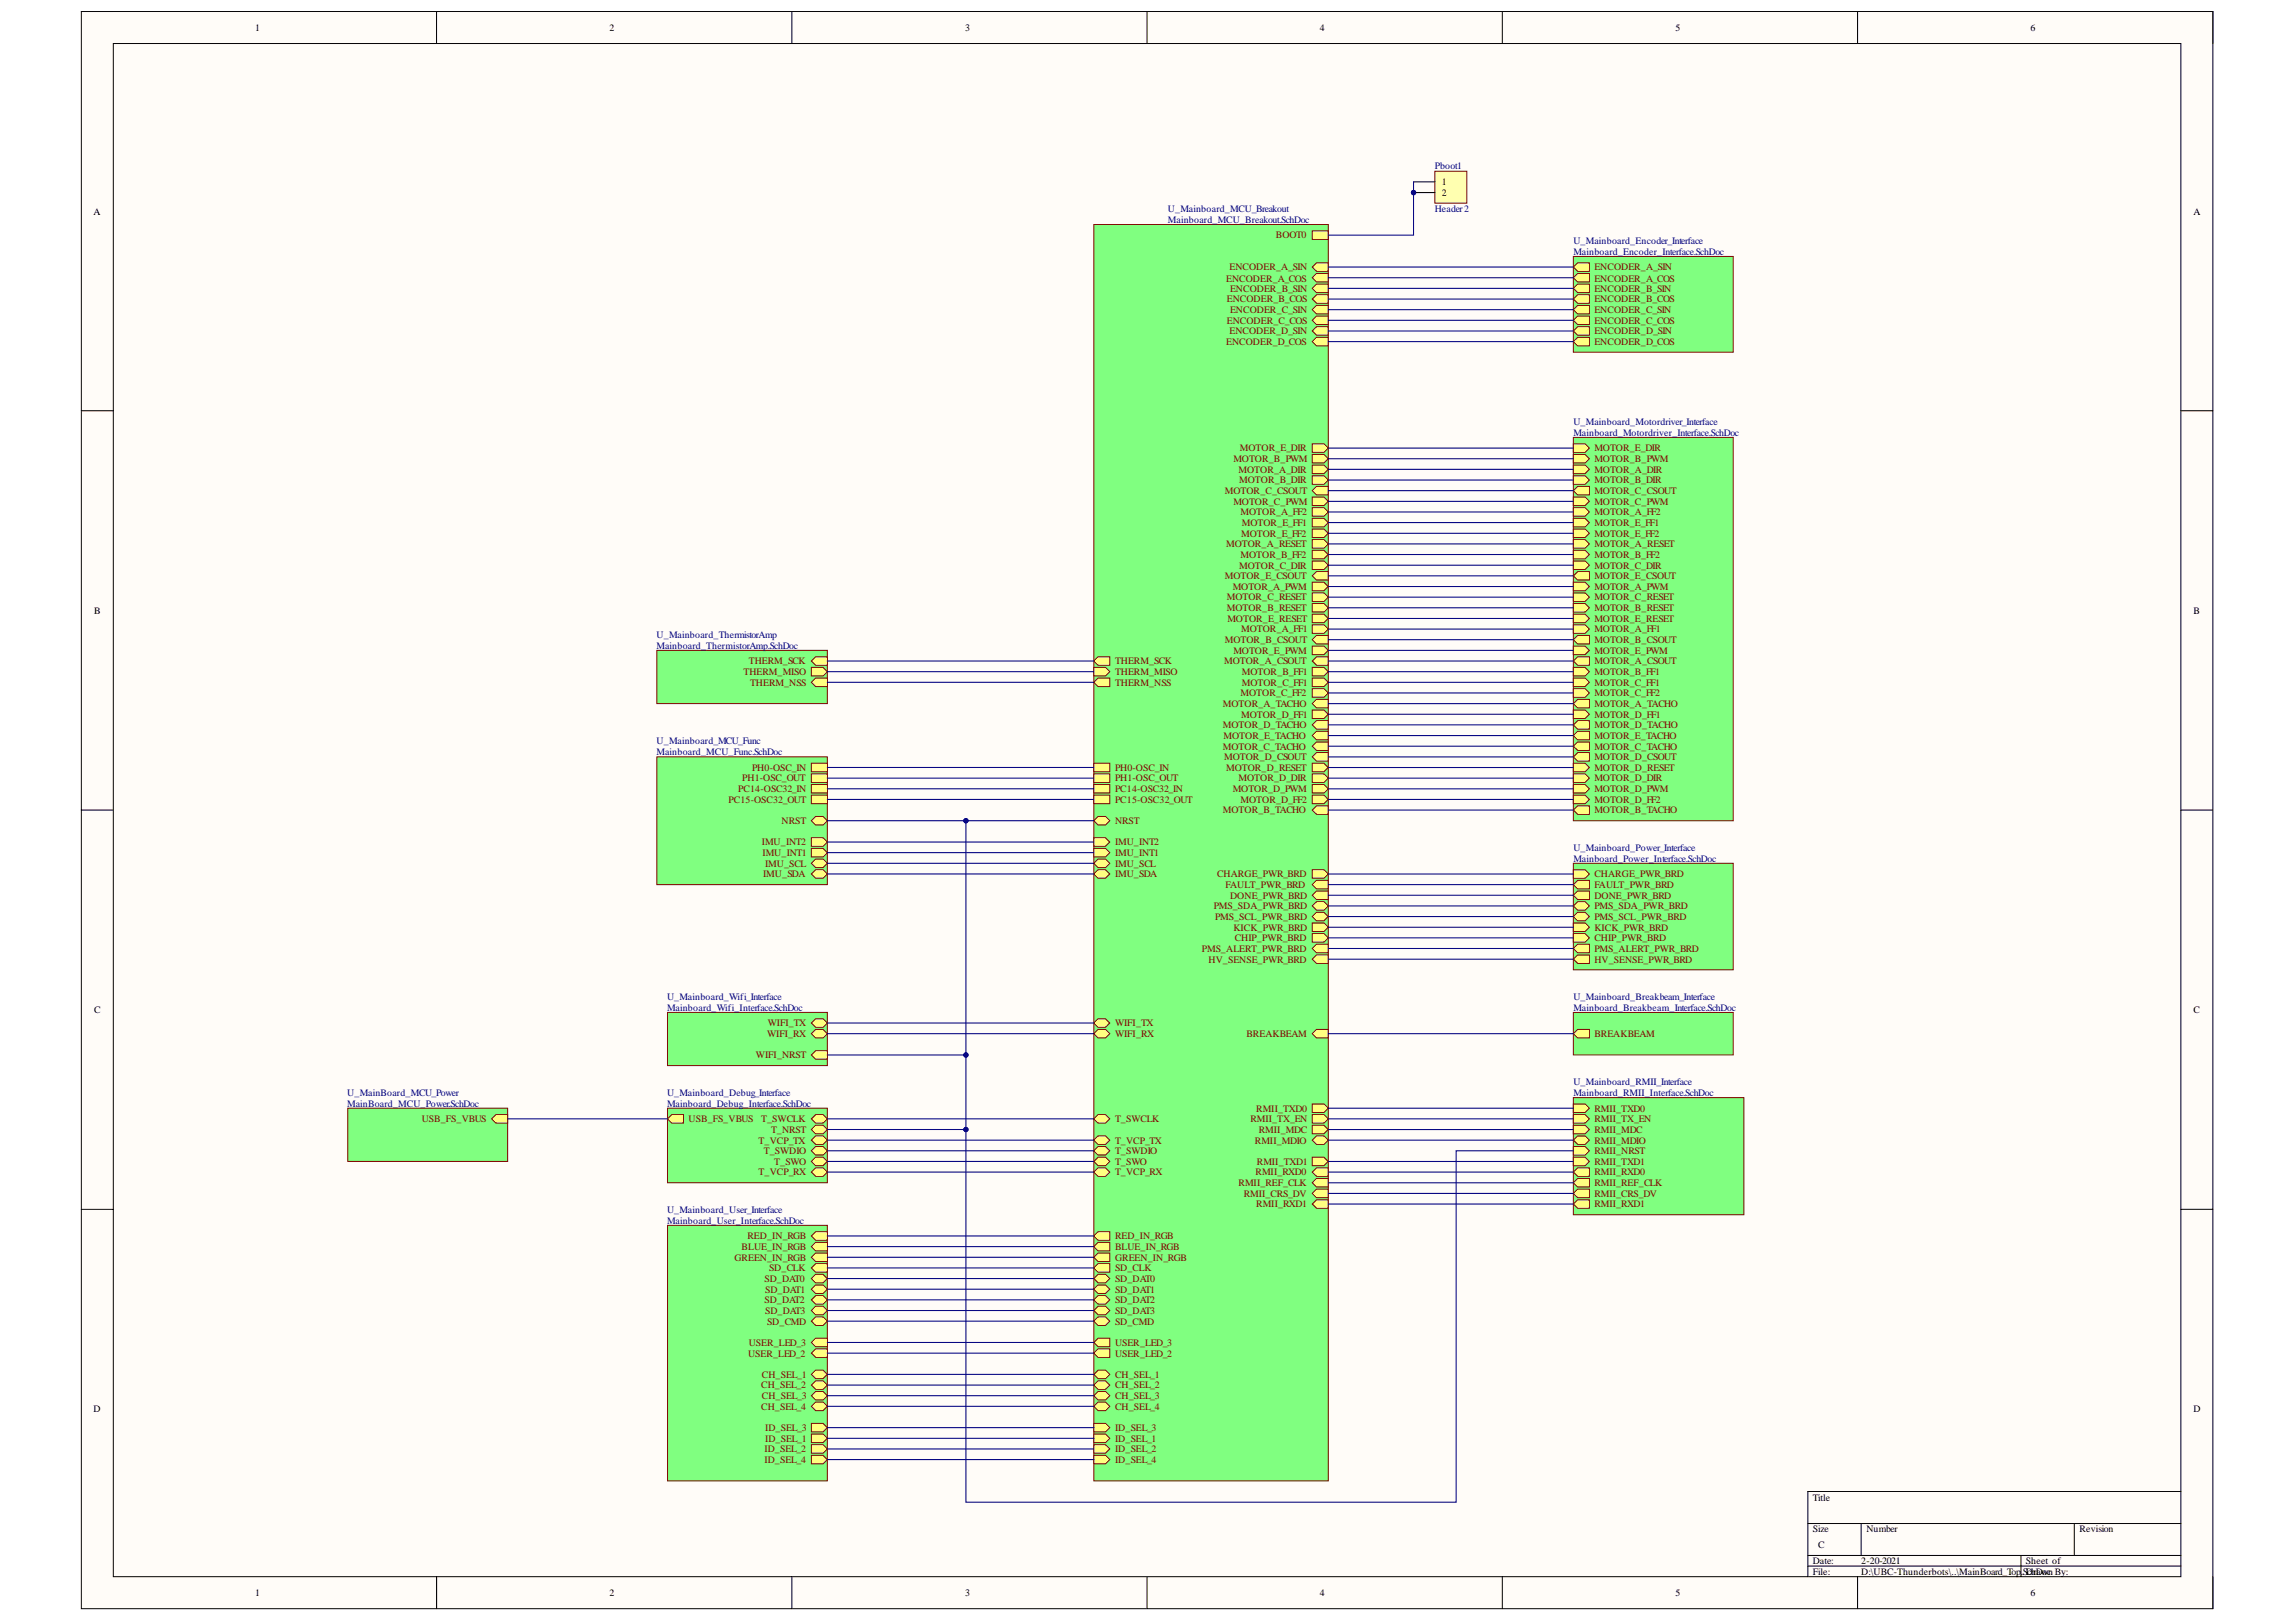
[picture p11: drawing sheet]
<svg xmlns="http://www.w3.org/2000/svg" width="297mm" height="210mm" viewBox="0 0 297 210" stroke-linecap="round" stroke-linejoin="round" font-family="sans-serif">
<defs><g id="words">
<g font-size="1.3">
<text x="33" y="4">1</text>
<text x="78.9" y="4">2</text>
<text x="124.9" y="4">3</text>
<text x="170.7" y="4">4</text>
<text x="216.8" y="4">5</text>
<text x="262.7" y="4">6</text>
<text x="12.1" y="27.8">A</text>
<text x="186.6" y="24">1</text>
<text x="186.6" y="25.4">2</text>
<text x="283.8" y="27.8">A</text>
<text x="12.2" y="79.5">B</text>
<text x="283.8" y="79.5">B</text>
<text x="12.2" y="131.1">C</text>
<text x="283.8" y="131.1">C</text>
<text x="12.1" y="182.8">D</text>
<text x="283.8" y="182.8">D</text>
<text x="234.5" y="194.2">Title</text>
<text x="234.5" y="198.3">Size</text>
<text x="234.5" y="202.4">Date:</text>
<text x="234.5" y="203.8">File:</text>
<text x="235.2" y="200.4">C</text>
<text x="240.8" y="202.4">2-20-2021</text>
<text x="240.8" y="203.8">D:\UBC-Thunderbots\..\MainBoard_Top.</text>
<text x="241.5" y="198.3">Number</text>
<text x="261.7" y="203.8">SDrawnBy:</text>
<text x="262.1" y="202.4">Sheet of</text>
<text x="262.3" y="203.8">chDoc</text>
<text x="269" y="198.3">Revision</text>
<text x="33" y="206.5">1</text>
<text x="78.9" y="206.5">2</text>
<text x="124.9" y="206.5">3</text>
<text x="170.7" y="206.5">4</text>
<text x="216.8" y="206.5">5</text>
<text x="262.7" y="206.5">6</text>
</g>
<g font-size="1.3" fill="#000080">
<text x="185.6" y="21.9">Pboot1</text>
<text x="151.1" y="27.5">U_Mainboard_MCU_Breakout</text>
<text x="151.1" y="28.8">Mainboard_MCU_Breakout.SchDoc</text>
<text x="185.6" y="27.5">Header2</text>
<text x="203.6" y="31.6">U_Mainboard_Encoder_Interface</text>
<text x="203.6" y="33">Mainboard_Encoder_Interface.SchDoc</text>
<text x="203.6" y="55">U_Mainboard_Motordriver_Interface</text>
<text x="203.6" y="56.4">Mainboard_Motordriver_Interface.SchDoc</text>
<text x="84.9" y="82.5">U_Mainboard_ThermistorAmp</text>
<text x="84.9" y="83.9">Mainboard_ThermistorAmp.SchDoc</text>
<text x="84.9" y="96.3">U_Mainboard_MCU_Func</text>
<text x="84.9" y="97.7">Mainboard_MCU_Func.SchDoc</text>
<text x="203.6" y="110.1">U_Mainboard_Power_Interface</text>
<text x="203.6" y="111.5">Mainboard_Power_Interface.SchDoc</text>
<text x="86.3" y="129.4">U_Mainboard_Wifi_Interface</text>
<text x="86.3" y="130.8">Mainboard_Wifi_Interface.SchDoc</text>
<text x="203.6" y="129.4">U_Mainboard_Breakbeam_Interface</text>
<text x="203.6" y="130.8">Mainboard_Breakbeam_Interface.SchDoc</text>
<text x="44.9" y="141.8">U_MainBoard_MCU_Power</text>
<text x="44.9" y="143.2">MainBoard_MCU_Power.SchDoc</text>
<text x="86.3" y="141.8">U_Mainboard_Debug_Interface</text>
<text x="86.3" y="143.2">Mainboard_Debug_Interface.SchDoc</text>
<text x="203.6" y="140.4">U_Mainboard_RMII_Interface</text>
<text x="203.6" y="141.8">Mainboard_RMII_Interface.SchDoc</text>
<text x="86.3" y="157">U_Mainboard_User_Interface</text>
<text x="86.3" y="158.4">Mainboard_User_Interface.SchDoc</text>
</g>
<g font-size="1.3" fill="#800000">
<text x="159.1" y="35">ENCODER_A_SIN</text>
<text x="165.1" y="30.8">BOOT0</text>
<text x="206.3" y="35">ENCODER_A_SIN</text>
<text x="158.6" y="36.4">ENCODER_A_COS</text>
<text x="158.7" y="39.1">ENCODER_B_COS</text>
<text x="158.7" y="41.9">ENCODER_C_COS</text>
<text x="159.1" y="37.8">ENCODER_B_SIN</text>
<text x="159.1" y="40.5">ENCODER_C_SIN</text>
<text x="206.3" y="39.1">ENCODER_B_COS</text>
<text x="206.3" y="41.9">ENCODER_C_COS</text>
<text x="206.3" y="36.4">ENCODER_A_COS</text>
<text x="206.3" y="37.8">ENCODER_B_SIN</text>
<text x="206.3" y="40.5">ENCODER_C_SIN</text>
<text x="158.6" y="44.6">ENCODER_D_COS</text>
<text x="159.1" y="43.3">ENCODER_D_SIN</text>
<text x="206.3" y="43.3">ENCODER_D_SIN</text>
<text x="206.3" y="44.6">ENCODER_D_COS</text>
<text x="159.6" y="59.8">MOTOR_B_PWM</text>
<text x="160.4" y="58.4">MOTOR_E_DIR</text>
<text x="206.3" y="58.4">MOTOR_E_DIR</text>
<text x="206.3" y="59.8">MOTOR_B_PWM</text>
<text x="158.5" y="63.9">MOTOR_C_CSOUT</text>
<text x="159.6" y="65.3">MOTOR_C_PWM</text>
<text x="160.2" y="61.2">MOTOR_A_DIR</text>
<text x="160.3" y="62.6">MOTOR_B_DIR</text>
<text x="206.3" y="61.2">MOTOR_A_DIR</text>
<text x="206.3" y="62.6">MOTOR_B_DIR</text>
<text x="206.3" y="63.9">MOTOR_C_CSOUT</text>
<text x="206.3" y="65.3">MOTOR_C_PWM</text>
<text x="158.6" y="70.8">MOTOR_A_RESET</text>
<text x="160.5" y="66.7">MOTOR_A_FF2</text>
<text x="160.6" y="69.5">MOTOR_E_FF2</text>
<text x="160.7" y="68.1">MOTOR_E_FF1</text>
<text x="206.3" y="66.7">MOTOR_A_FF2</text>
<text x="206.3" y="68.1">MOTOR_E_FF1</text>
<text x="206.3" y="69.5">MOTOR_E_FF2</text>
<text x="206.3" y="70.8">MOTOR_A_RESET</text>
<text x="158.5" y="75">MOTOR_E_CSOUT</text>
<text x="158.7" y="77.7">MOTOR_C_RESET</text>
<text x="159.5" y="76.3">MOTOR_A_PWM</text>
<text x="160.3" y="73.6">MOTOR_C_DIR</text>
<text x="160.5" y="72.2">MOTOR_B_FF2</text>
<text x="206.3" y="72.2">MOTOR_B_FF2</text>
<text x="206.3" y="73.6">MOTOR_C_DIR</text>
<text x="206.3" y="75">MOTOR_E_CSOUT</text>
<text x="206.3" y="76.3">MOTOR_A_PWM</text>
<text x="206.3" y="77.7">MOTOR_C_RESET</text>
<text x="158.5" y="83.3">MOTOR_B_CSOUT</text>
<text x="158.7" y="79.1">MOTOR_B_RESET</text>
<text x="158.8" y="80.5">MOTOR_E_RESET</text>
<text x="160.6" y="81.8">MOTOR_A_FF1</text>
<text x="206.3" y="79.1">MOTOR_B_RESET</text>
<text x="206.3" y="80.5">MOTOR_E_RESET</text>
<text x="206.3" y="81.8">MOTOR_A_FF1</text>
<text x="206.3" y="83.3">MOTOR_B_CSOUT</text>
<text x="96.2" y="87.4">THERM_MISO</text>
<text x="96.9" y="86">THERM_SCK</text>
<text x="97" y="88.8">THERM_NSS</text>
<text x="144.3" y="88.8">THERM_NSS</text>
<text x="144.3" y="87.4">THERM_MISO</text>
<text x="144.3" y="86">THERM_SCK</text>
<text x="158.4" y="86">MOTOR_A_CSOUT</text>
<text x="159.6" y="84.6">MOTOR_E_PWM</text>
<text x="160.7" y="87.4">MOTOR_B_FF1</text>
<text x="160.7" y="88.8">MOTOR_C_FF1</text>
<text x="206.3" y="84.6">MOTOR_E_PWM</text>
<text x="206.3" y="86">MOTOR_A_CSOUT</text>
<text x="206.3" y="87.4">MOTOR_B_FF1</text>
<text x="206.3" y="88.8">MOTOR_C_FF1</text>
<text x="158.2" y="91.5">MOTOR_A_TACHO</text>
<text x="158.2" y="94.3">MOTOR_D_TACHO</text>
<text x="158.3" y="95.6">MOTOR_E_TACHO</text>
<text x="160.5" y="90.1">MOTOR_C_FF2</text>
<text x="160.6" y="92.9">MOTOR_D_FF1</text>
<text x="206.3" y="90.1">MOTOR_C_FF2</text>
<text x="206.3" y="91.5">MOTOR_A_TACHO</text>
<text x="206.3" y="92.9">MOTOR_D_FF1</text>
<text x="206.3" y="94.3">MOTOR_D_TACHO</text>
<text x="206.3" y="95.6">MOTOR_E_TACHO</text>
<text x="96" y="101.1">PH1-OSC_OUT</text>
<text x="97.3" y="99.8">PH0-OSC_IN</text>
<text x="144.3" y="101.1">PH1-OSC_OUT</text>
<text x="144.3" y="99.8">PH0-OSC_IN</text>
<text x="158.2" y="97.1">MOTOR_C_TACHO</text>
<text x="158.4" y="98.4">MOTOR_D_CSOUT</text>
<text x="158.6" y="99.8">MOTOR_D_RESET</text>
<text x="160.2" y="101.1">MOTOR_D_DIR</text>
<text x="206.3" y="97.1">MOTOR_C_TACHO</text>
<text x="206.3" y="98.4">MOTOR_D_CSOUT</text>
<text x="206.3" y="99.8">MOTOR_D_RESET</text>
<text x="206.3" y="101.1">MOTOR_D_DIR</text>
<text x="94.2" y="103.9">PC15-OSC32_OUT</text>
<text x="95.5" y="102.5">PC14-OSC32_IN</text>
<text x="101.1" y="106.7">NRST</text>
<text x="144.3" y="103.9">PC15-OSC32_OUT</text>
<text x="144.3" y="102.5">PC14-OSC32_IN</text>
<text x="144.3" y="106.7">NRST</text>
<text x="158.2" y="105.3">MOTOR_B_TACHO</text>
<text x="159.5" y="102.5">MOTOR_D_PWM</text>
<text x="160.5" y="103.9">MOTOR_D_FF2</text>
<text x="206.3" y="102.5">MOTOR_D_PWM</text>
<text x="206.3" y="103.9">MOTOR_D_FF2</text>
<text x="206.3" y="105.3">MOTOR_B_TACHO</text>
<text x="98.6" y="109.4">IMU_INT2</text>
<text x="98.6" y="110.8">IMU_INT1</text>
<text x="98.7" y="113.5">IMU_SDA</text>
<text x="99" y="112.2">IMU_SCL</text>
<text x="144.3" y="109.4">IMU_INT2</text>
<text x="144.3" y="110.8">IMU_INT1</text>
<text x="144.3" y="113.5">IMU_SDA</text>
<text x="144.3" y="112.2">IMU_SCL</text>
<text x="157.4" y="113.5">CHARGE_PWR_BRD</text>
<text x="206.3" y="113.5">CHARGE_PWR_BRD</text>
<text x="157" y="117.7">PMS_SDA_PWR_BRD</text>
<text x="157.2" y="119">PMS_SCL_PWR_BRD</text>
<text x="158.5" y="114.9">FAULT_PWR_BRD</text>
<text x="159.1" y="116.3">DONE_PWR_BRD</text>
<text x="206.3" y="114.9">FAULT_PWR_BRD</text>
<text x="206.3" y="116.3">DONE_PWR_BRD</text>
<text x="206.3" y="117.7">PMS_SDA_PWR_BRD</text>
<text x="206.3" y="119">PMS_SCL_PWR_BRD</text>
<text x="155.5" y="123.2">PMS_ALERT_PWR_BRD</text>
<text x="156.3" y="124.6">HV_SENSE_PWR_BRD</text>
<text x="159.6" y="120.5">KICK_PWR_BRD</text>
<text x="159.7" y="121.8">CHIP_PWR_BRD</text>
<text x="206.3" y="120.5">KICK_PWR_BRD</text>
<text x="206.3" y="121.8">CHIP_PWR_BRD</text>
<text x="206.3" y="123.2">PMS_ALERT_PWR_BRD</text>
<text x="206.3" y="124.6">HV_SENSE_PWR_BRD</text>
<text x="97.8" y="137">WIFI_NRST</text>
<text x="99.2" y="134.3">WIFI_RX</text>
<text x="99.3" y="132.8">WIFI_TX</text>
<text x="144.3" y="134.3">WIFI_RX</text>
<text x="144.3" y="132.8">WIFI_TX</text>
<text x="161.3" y="134.3">BREAKBEAM</text>
<text x="206.3" y="134.3">BREAKBEAM</text>
<text x="162.5" y="143.9">RMII_TXD0</text>
<text x="206.3" y="143.9">RMII_TXD0</text>
<text x="54.6" y="145.2">USB_FS_VBUS</text>
<text x="89.1" y="145.2">USB_FS_VBUS</text>
<text x="98.1" y="148">T_VCP_TX</text>
<text x="98.5" y="145.2">T_SWCLK</text>
<text x="98.8" y="149.4">T_SWDIO</text>
<text x="99.7" y="146.6">T_NRST</text>
<text x="144.3" y="145.2">T_SWCLK</text>
<text x="144.3" y="148">T_VCP_TX</text>
<text x="144.3" y="149.4">T_SWDIO</text>
<text x="161.8" y="145.2">RMII_TX_EN</text>
<text x="162.4" y="148">RMII_MDIO</text>
<text x="162.9" y="146.6">RMII_MDC</text>
<text x="206.3" y="145.2">RMII_TX_EN</text>
<text x="206.3" y="146.6">RMII_MDC</text>
<text x="206.3" y="148">RMII_MDIO</text>
<text x="206.3" y="149.4">RMII_NRST</text>
<text x="98.1" y="152.1">T_VCP_RX</text>
<text x="100.2" y="150.7">T_SWO</text>
<text x="144.3" y="150.7">T_SWO</text>
<text x="144.3" y="152.1">T_VCP_RX</text>
<text x="160.2" y="153.5">RMII_REF_CLK</text>
<text x="160.9" y="154.9">RMII_CRS_DV</text>
<text x="162.4" y="152.1">RMII_RXD0</text>
<text x="162.6" y="150.7">RMII_TXD1</text>
<text x="206.3" y="152.1">RMII_RXD0</text>
<text x="206.3" y="153.5">RMII_REF_CLK</text>
<text x="206.3" y="154.9">RMII_CRS_DV</text>
<text x="206.3" y="150.7">RMII_TXD1</text>
<text x="95.9" y="161.8">BLUE_IN_RGB</text>
<text x="96.7" y="160.4">RED_IN_RGB</text>
<text x="144.3" y="160.4">RED_IN_RGB</text>
<text x="144.3" y="161.8">BLUE_IN_RGB</text>
<text x="162.5" y="156.2">RMII_RXD1</text>
<text x="206.3" y="156.2">RMII_RXD1</text>
<text x="95" y="163.2">GREEN_IN_RGB</text>
<text x="98.9" y="165.9">SD_DAT0</text>
<text x="99" y="167.3">SD_DAT1</text>
<text x="99.5" y="164.5">SD_CLK</text>
<text x="144.3" y="163.2">GREEN_IN_RGB</text>
<text x="144.3" y="164.5">SD_CLK</text>
<text x="144.3" y="165.9">SD_DAT0</text>
<text x="144.3" y="167.3">SD_DAT1</text>
<text x="98.9" y="168.7">SD_DAT2</text>
<text x="99" y="170">SD_DAT3</text>
<text x="99.2" y="171.5">SD_CMD</text>
<text x="144.3" y="168.7">SD_DAT2</text>
<text x="144.3" y="170">SD_DAT3</text>
<text x="144.3" y="171.5">SD_CMD</text>
<text x="96.8" y="175.6">USER_LED_2</text>
<text x="96.9" y="174.2">USER_LED_3</text>
<text x="98.5" y="179.7">CH_SEL_2</text>
<text x="98.6" y="178.3">CH_SEL_1</text>
<text x="144.3" y="178.3">CH_SEL_1</text>
<text x="144.3" y="179.7">CH_SEL_2</text>
<text x="144.3" y="174.2">USER_LED_3</text>
<text x="144.3" y="175.6">USER_LED_2</text>
<text x="98.5" y="182.4">CH_SEL_4</text>
<text x="98.6" y="181.1">CH_SEL_3</text>
<text x="99" y="185.2">ID_SEL_3</text>
<text x="144.3" y="181.1">CH_SEL_3</text>
<text x="144.3" y="182.4">CH_SEL_4</text>
<text x="144.3" y="185.2">ID_SEL_3</text>
<text x="98.9" y="187.9">ID_SEL_2</text>
<text x="98.9" y="189.3">ID_SEL_4</text>
<text x="99" y="186.6">ID_SEL_1</text>
<text x="144.3" y="186.6">ID_SEL_1</text>
<text x="144.3" y="187.9">ID_SEL_2</text>
<text x="144.3" y="189.3">ID_SEL_4</text>
</g>
</g></defs>
<path d="M10.5 1.5h275.8v206.7h-275.8z" fill-rule="evenodd" fill="#fffcf8"/>
<path d="M10.5 1.5h275.8v206.7h-275.8z" fill="none" stroke="#000" stroke-width=".13"/>
<path d="M14.7 5.6h267.4v198.4h-267.4z" fill-rule="evenodd" fill="#fffcf8"/>
<g fill="none" stroke="#000" stroke-width=".13">
<path d="M10.5 1.5h4.2M14.7 5.6h267.4v198.4h-267.4zM56.5 1.5v4.1M102.4 1.5v4.1M148.4 1.5v4.1M194.4 1.5v4.1M240.3 1.5v4.1M282.1 1.5h4.2v4.1M10.5 53.2h4.2M282.1 53.2h4.2M10.5 104.8h4.2M282.1 104.8h4.2"/>
<path d="M10.5 156.5h4.2M282.1 156.5h4.2M233.9 197.2h48.2M240.8 197.2v4.1M268.4 197.2v4.1M282.1 193h-48.2v11M56.5 204v4.2M102.4 204v4.2M148.4 204v4.2M194.4 204v4.2M233.9 201.3h48.2M233.9 202.7h48.2"/>
<path d="M240.3 204v4.2M261.5 201.3v2.7M286.3 204v4.2"/>
</g>
<circle cx="182.9" cy="24.9" r=".27" fill="#000080"/>
<circle cx="182.9" cy="24.9" r=".27" fill="none" stroke="#000080" stroke-width=".13"/>
<path d="M185.6 22.2h4.2v4.1h-4.2z" fill-rule="evenodd" fill="#ffffb0"/>
<path d="M185.6 22.2h4.2v4.1h-4.2z" fill="none" stroke="#800000" stroke-width=".13"/>
<path d="M182.9 23.5h2.7M182.9 24.9h2.7" fill="none" stroke="#000" stroke-width=".14"/>
<circle cx="182.9" cy="24.9" r=".27" fill="#000080"/>
<circle cx="182.9" cy="24.9" r=".27" fill="none" stroke="#000080" stroke-width=".13"/>
<path d="M203.5 33.2h20.7v12.4h-20.7z" fill-rule="evenodd" fill="#80ff80"/>
<path d="M203.5 33.2h20.7v12.4h-20.7z" fill="none" stroke="#800000" stroke-width=".13"/>
<path d="M203.5 34.6l.6-.6h1.5v1.1h-1.5z" fill-rule="evenodd" fill="#ffff80"/>
<path d="M203.5 34.6l.6-.6h1.5v1.1h-1.5z" fill="none" stroke="#800000" stroke-width=".13"/>
<path d="M203.5 38.7l.6-.6h1.5v1.2h-1.5z" fill-rule="evenodd" fill="#ffff80"/>
<path d="M203.5 38.7l.6-.6h1.5v1.2h-1.5z" fill="none" stroke="#800000" stroke-width=".13"/>
<path d="M203.5 41.4l.6-.5h1.5v1.1h-1.5z" fill-rule="evenodd" fill="#ffff80"/>
<path d="M203.5 41.4l.6-.5h1.5v1.1h-1.5z" fill="none" stroke="#800000" stroke-width=".13"/>
<path d="M203.5 35.9l.6-.5h1.5v1.1h-1.5z" fill-rule="evenodd" fill="#ffff80"/>
<path d="M203.5 35.9l.6-.5h1.5v1.1h-1.5z" fill="none" stroke="#800000" stroke-width=".13"/>
<path d="M203.5 42.8l.6-.5h1.5v1.1h-1.5z" fill-rule="evenodd" fill="#ffff80"/>
<path d="M203.5 42.8l.6-.5h1.5v1.1h-1.5z" fill="none" stroke="#800000" stroke-width=".13"/>
<path d="M203.5 44.2l.6-.5h1.5v1.1h-1.5z" fill-rule="evenodd" fill="#ffff80"/>
<path d="M203.5 44.2l.6-.5h1.5v1.1h-1.5z" fill="none" stroke="#800000" stroke-width=".13"/>
<path d="M203.5 37.3l.6-.5h1.5v1.1h-1.5z" fill-rule="evenodd" fill="#ffff80"/>
<path d="M203.5 37.3l.6-.5h1.5v1.1h-1.5z" fill="none" stroke="#800000" stroke-width=".13"/>
<path d="M203.5 40.1l.6-.6h1.5v1.1h-1.5z" fill-rule="evenodd" fill="#ffff80"/>
<path d="M203.5 40.1l.6-.6h1.5v1.1h-1.5z" fill="none" stroke="#800000" stroke-width=".13"/>
<path d="M203.5 56.6h20.7v49.6h-20.7z" fill-rule="evenodd" fill="#80ff80"/>
<path d="M203.5 56.6h20.7v49.6h-20.7z" fill="none" stroke="#800000" stroke-width=".13"/>
<path d="M203.5 57.4h1.6l.5 .6-.5 .5h-1.6z" fill-rule="evenodd" fill="#ffff80"/>
<path d="M203.5 57.4h1.6l.5 .6-.5 .5h-1.6z" fill="none" stroke="#800000" stroke-width=".13"/>
<path d="M203.5 58.8h1.6l.5 .6-.5 .5h-1.6z" fill-rule="evenodd" fill="#ffff80"/>
<path d="M203.5 58.8h1.6l.5 .6-.5 .5h-1.6z" fill="none" stroke="#800000" stroke-width=".13"/>
<path d="M203.5 60.2h1.6l.5 .5-.5 .6h-1.6z" fill-rule="evenodd" fill="#ffff80"/>
<path d="M203.5 60.2h1.6l.5 .5-.5 .6h-1.6z" fill="none" stroke="#800000" stroke-width=".13"/>
<path d="M203.5 61.6h1.6l.5 .5-.5 .6h-1.6z" fill-rule="evenodd" fill="#ffff80"/>
<path d="M203.5 61.6h1.6l.5 .5-.5 .6h-1.6z" fill="none" stroke="#800000" stroke-width=".13"/>
<path d="M203.5 63.5l.6-.6h1.5v1.1h-1.5z" fill-rule="evenodd" fill="#ffff80"/>
<path d="M203.5 63.5l.6-.6h1.5v1.1h-1.5z" fill="none" stroke="#800000" stroke-width=".13"/>
<path d="M203.5 64.3h1.6l.5 .6-.5 .5h-1.6z" fill-rule="evenodd" fill="#ffff80"/>
<path d="M203.5 64.3h1.6l.5 .6-.5 .5h-1.6z" fill="none" stroke="#800000" stroke-width=".13"/>
<path d="M203.5 65.7h1.6l.5 .6-.5 .5h-1.6z" fill-rule="evenodd" fill="#ffff80"/>
<path d="M203.5 65.7h1.6l.5 .6-.5 .5h-1.6z" fill="none" stroke="#800000" stroke-width=".13"/>
<path d="M203.5 67.1h1.6l.5 .5-.5 .6h-1.6z" fill-rule="evenodd" fill="#ffff80"/>
<path d="M203.5 67.1h1.6l.5 .5-.5 .6h-1.6z" fill="none" stroke="#800000" stroke-width=".13"/>
<path d="M203.5 68.5h1.6l.5 .5-.5 .6h-1.6z" fill-rule="evenodd" fill="#ffff80"/>
<path d="M203.5 68.5h1.6l.5 .5-.5 .6h-1.6z" fill="none" stroke="#800000" stroke-width=".13"/>
<path d="M203.5 69.8h1.6l.5 .6-.5 .5h-1.6z" fill-rule="evenodd" fill="#ffff80"/>
<path d="M203.5 69.8h1.6l.5 .6-.5 .5h-1.6z" fill="none" stroke="#800000" stroke-width=".13"/>
<path d="M203.5 71.2h1.6l.5 .6-.5 .5h-1.6z" fill-rule="evenodd" fill="#ffff80"/>
<path d="M203.5 71.2h1.6l.5 .6-.5 .5h-1.6z" fill="none" stroke="#800000" stroke-width=".13"/>
<path d="M203.5 72.6h1.6l.5 .5-.5 .6h-1.6z" fill-rule="evenodd" fill="#ffff80"/>
<path d="M203.5 72.6h1.6l.5 .5-.5 .6h-1.6z" fill="none" stroke="#800000" stroke-width=".13"/>
<path d="M203.5 74.5l.6-.5h1.5v1.1h-1.5z" fill-rule="evenodd" fill="#ffff80"/>
<path d="M203.5 74.5l.6-.5h1.5v1.1h-1.5z" fill="none" stroke="#800000" stroke-width=".13"/>
<path d="M203.5 75.3h1.6l.5 .6-.5 .6h-1.6z" fill-rule="evenodd" fill="#ffff80"/>
<path d="M203.5 75.3h1.6l.5 .6-.5 .6h-1.6z" fill="none" stroke="#800000" stroke-width=".13"/>
<path d="M203.5 76.7h1.6l.5 .6-.5 .5h-1.6z" fill-rule="evenodd" fill="#ffff80"/>
<path d="M203.5 76.7h1.6l.5 .6-.5 .5h-1.6z" fill="none" stroke="#800000" stroke-width=".13"/>
<path d="M203.5 78.1h1.6l.5 .6-.5 .5h-1.6z" fill-rule="evenodd" fill="#ffff80"/>
<path d="M203.5 78.1h1.6l.5 .6-.5 .5h-1.6z" fill="none" stroke="#800000" stroke-width=".13"/>
<path d="M203.5 79.5h1.6l.5 .5-.5 .6h-1.6z" fill-rule="evenodd" fill="#ffff80"/>
<path d="M203.5 79.5h1.6l.5 .5-.5 .6h-1.6z" fill="none" stroke="#800000" stroke-width=".13"/>
<path d="M203.5 80.9h1.6l.5 .5-.5 .6h-1.6z" fill-rule="evenodd" fill="#ffff80"/>
<path d="M203.5 80.9h1.6l.5 .5-.5 .6h-1.6z" fill="none" stroke="#800000" stroke-width=".13"/>
<path d="M203.5 82.8l.6-.6h1.5v1.1h-1.5z" fill-rule="evenodd" fill="#ffff80"/>
<path d="M203.5 82.8l.6-.6h1.5v1.1h-1.5z" fill="none" stroke="#800000" stroke-width=".13"/>
<path d="M203.5 83.6h1.6l.5 .6-.5 .5h-1.6z" fill-rule="evenodd" fill="#ffff80"/>
<path d="M203.5 83.6h1.6l.5 .6-.5 .5h-1.6z" fill="none" stroke="#800000" stroke-width=".13"/>
<path d="M203.5 85.5l.6-.5h1.5v1.1h-1.5z" fill-rule="evenodd" fill="#ffff80"/>
<path d="M203.5 85.5l.6-.5h1.5v1.1h-1.5z" fill="none" stroke="#800000" stroke-width=".13"/>
<path d="M203.5 86.4h1.6l.5 .5-.5 .6h-1.6z" fill-rule="evenodd" fill="#ffff80"/>
<path d="M203.5 86.4h1.6l.5 .5-.5 .6h-1.6z" fill="none" stroke="#800000" stroke-width=".13"/>
<path d="M203.5 87.8h1.6l.5 .5-.5 .6h-1.6z" fill-rule="evenodd" fill="#ffff80"/>
<path d="M203.5 87.8h1.6l.5 .5-.5 .6h-1.6z" fill="none" stroke="#800000" stroke-width=".13"/>
<path d="M203.5 89.1h1.6l.5 .6-.5 .5h-1.6z" fill-rule="evenodd" fill="#ffff80"/>
<path d="M203.5 89.1h1.6l.5 .6-.5 .5h-1.6z" fill="none" stroke="#800000" stroke-width=".13"/>
<path d="M203.5 91.1l.6-.6h1.5v1.1h-1.5z" fill-rule="evenodd" fill="#ffff80"/>
<path d="M203.5 91.1l.6-.6h1.5v1.1h-1.5z" fill="none" stroke="#800000" stroke-width=".13"/>
<path d="M203.5 91.9h1.6l.5 .5-.5 .6h-1.6z" fill-rule="evenodd" fill="#ffff80"/>
<path d="M203.5 91.9h1.6l.5 .5-.5 .6h-1.6z" fill="none" stroke="#800000" stroke-width=".13"/>
<path d="M203.5 93.8l.6-.5h1.5v1.1h-1.5z" fill-rule="evenodd" fill="#ffff80"/>
<path d="M203.5 93.8l.6-.5h1.5v1.1h-1.5z" fill="none" stroke="#800000" stroke-width=".13"/>
<path d="M203.5 95.2l.6-.6h1.5v1.1h-1.5z" fill-rule="evenodd" fill="#ffff80"/>
<path d="M203.5 95.2l.6-.6h1.5v1.1h-1.5z" fill="none" stroke="#800000" stroke-width=".13"/>
<path d="M203.5 96.6l.6-.6h1.5v1.1h-1.5z" fill-rule="evenodd" fill="#ffff80"/>
<path d="M203.5 96.6l.6-.6h1.5v1.1h-1.5z" fill="none" stroke="#800000" stroke-width=".13"/>
<path d="M203.5 98l.6-.6h1.5v1.1h-1.5z" fill-rule="evenodd" fill="#ffff80"/>
<path d="M203.5 98l.6-.6h1.5v1.1h-1.5z" fill="none" stroke="#800000" stroke-width=".13"/>
<path d="M203.5 98.8h1.6l.5 .5-.5 .6h-1.6z" fill-rule="evenodd" fill="#ffff80"/>
<path d="M203.5 98.8h1.6l.5 .5-.5 .6h-1.6z" fill="none" stroke="#800000" stroke-width=".13"/>
<path d="M203.5 100.1h1.6l.5 .6-.5 .5h-1.6z" fill-rule="evenodd" fill="#ffff80"/>
<path d="M203.5 100.1h1.6l.5 .6-.5 .5h-1.6z" fill="none" stroke="#800000" stroke-width=".13"/>
<path d="M203.5 101.5h1.6l.5 .6-.5 .5h-1.6z" fill-rule="evenodd" fill="#ffff80"/>
<path d="M203.5 101.5h1.6l.5 .6-.5 .5h-1.6z" fill="none" stroke="#800000" stroke-width=".13"/>
<path d="M203.5 102.9h1.6l.5 .6-.5 .5h-1.6z" fill-rule="evenodd" fill="#ffff80"/>
<path d="M203.5 102.9h1.6l.5 .6-.5 .5h-1.6z" fill="none" stroke="#800000" stroke-width=".13"/>
<path d="M203.5 104.8l.6-.5h1.5v1.1h-1.5z" fill-rule="evenodd" fill="#ffff80"/>
<path d="M203.5 104.8l.6-.5h1.5v1.1h-1.5z" fill="none" stroke="#800000" stroke-width=".13"/>
<path d="M203.5 111.7h20.7v13.8h-20.7z" fill-rule="evenodd" fill="#80ff80"/>
<path d="M203.5 111.7h20.7v13.8h-20.7z" fill="none" stroke="#800000" stroke-width=".13"/>
<path d="M203.5 112.6h1.6l.5 .5-.5 .6h-1.6z" fill-rule="evenodd" fill="#ffff80"/>
<path d="M203.5 112.6h1.6l.5 .5-.5 .6h-1.6z" fill="none" stroke="#800000" stroke-width=".13"/>
<path d="M203.5 114.5l.6-.6h1.5v1.1h-1.5z" fill-rule="evenodd" fill="#ffff80"/>
<path d="M203.5 114.5l.6-.6h1.5v1.1h-1.5z" fill="none" stroke="#800000" stroke-width=".13"/>
<path d="M203.5 115.9l.6-.6h1.5v1.1h-1.5z" fill-rule="evenodd" fill="#ffff80"/>
<path d="M203.5 115.9l.6-.6h1.5v1.1h-1.5z" fill="none" stroke="#800000" stroke-width=".13"/>
<path d="M203.5 117.2l.6-.5h1l.5 .5-.5 .6h-1z" fill-rule="evenodd" fill="#ffff80"/>
<path d="M203.5 117.2l.6-.5h1l.5 .5-.5 .6h-1z" fill="none" stroke="#800000" stroke-width=".13"/>
<path d="M203.5 118.6l.6-.5h1l.5 .5-.5 .6h-1z" fill-rule="evenodd" fill="#ffff80"/>
<path d="M203.5 118.6l.6-.5h1l.5 .5-.5 .6h-1z" fill="none" stroke="#800000" stroke-width=".13"/>
<path d="M203.5 119.4h1.6l.5 .6-.5 .5h-1.6z" fill-rule="evenodd" fill="#ffff80"/>
<path d="M203.5 119.4h1.6l.5 .6-.5 .5h-1.6z" fill="none" stroke="#800000" stroke-width=".13"/>
<path d="M203.5 120.8h1.6l.5 .6-.5 .5h-1.6z" fill-rule="evenodd" fill="#ffff80"/>
<path d="M203.5 120.8h1.6l.5 .6-.5 .5h-1.6z" fill="none" stroke="#800000" stroke-width=".13"/>
<path d="M203.5 122.7l.6-.5h1.5v1.1h-1.5z" fill-rule="evenodd" fill="#ffff80"/>
<path d="M203.5 122.7l.6-.5h1.5v1.1h-1.5z" fill="none" stroke="#800000" stroke-width=".13"/>
<path d="M203.5 124.1l.6-.5h1.5v1.1h-1.5z" fill-rule="evenodd" fill="#ffff80"/>
<path d="M203.5 124.1l.6-.5h1.5v1.1h-1.5z" fill="none" stroke="#800000" stroke-width=".13"/>
<path d="M203.5 142h22.1v15.2h-22.1z" fill-rule="evenodd" fill="#80ff80"/>
<path d="M203.5 142h22.1v15.2h-22.1z" fill="none" stroke="#800000" stroke-width=".13"/>
<path d="M203.5 142.9h1.6l.5 .5-.5 .6h-1.6z" fill-rule="evenodd" fill="#ffff80"/>
<path d="M203.5 142.9h1.6l.5 .5-.5 .6h-1.6z" fill="none" stroke="#800000" stroke-width=".13"/>
<path d="M203.5 144.2h1.6l.5 .6-.5 .5h-1.6z" fill-rule="evenodd" fill="#ffff80"/>
<path d="M203.5 144.2h1.6l.5 .6-.5 .5h-1.6z" fill="none" stroke="#800000" stroke-width=".13"/>
<path d="M203.5 151.7l.6-.6h1.5v1.1h-1.5z" fill-rule="evenodd" fill="#ffff80"/>
<path d="M203.5 151.7l.6-.6h1.5v1.1h-1.5z" fill="none" stroke="#800000" stroke-width=".13"/>
<path d="M203.5 153.1l.6-.6h1.5v1.1h-1.5z" fill-rule="evenodd" fill="#ffff80"/>
<path d="M203.5 153.1l.6-.6h1.5v1.1h-1.5z" fill="none" stroke="#800000" stroke-width=".13"/>
<path d="M203.5 154.4l.6-.5h1.5v1.1h-1.5z" fill-rule="evenodd" fill="#ffff80"/>
<path d="M203.5 154.4l.6-.5h1.5v1.1h-1.5z" fill="none" stroke="#800000" stroke-width=".13"/>
<path d="M203.5 145.6h1.6l.5 .6-.5 .5h-1.6z" fill-rule="evenodd" fill="#ffff80"/>
<path d="M203.5 145.6h1.6l.5 .6-.5 .5h-1.6z" fill="none" stroke="#800000" stroke-width=".13"/>
<path d="M203.5 147.5l.6-.5h1l.5 .5-.5 .6h-1z" fill-rule="evenodd" fill="#ffff80"/>
<path d="M203.5 147.5l.6-.5h1l.5 .5-.5 .6h-1z" fill="none" stroke="#800000" stroke-width=".13"/>
<path d="M203.5 148.4h1.6l.5 .5-.5 .6h-1.6z" fill-rule="evenodd" fill="#ffff80"/>
<path d="M203.5 148.4h1.6l.5 .5-.5 .6h-1.6z" fill="none" stroke="#800000" stroke-width=".13"/>
<path d="M203.5 149.8h1.6l.5 .5-.5 .6h-1.6z" fill-rule="evenodd" fill="#ffff80"/>
<path d="M203.5 149.8h1.6l.5 .5-.5 .6h-1.6z" fill="none" stroke="#800000" stroke-width=".13"/>
<path d="M203.5 155.8l.6-.5h1.5v1.1h-1.5z" fill-rule="evenodd" fill="#ffff80"/>
<path d="M203.5 155.8l.6-.5h1.5v1.1h-1.5z" fill="none" stroke="#800000" stroke-width=".13"/>
<path d="M86.4 131h20.6v6.9h-20.6z" fill-rule="evenodd" fill="#80ff80"/>
<path d="M86.4 131h20.6v6.9h-20.6z" fill="none" stroke="#800000" stroke-width=".13"/>
<path d="M105.5 136h1.5v1.1h-1.5l-.5-.6z" fill-rule="evenodd" fill="#ffff80"/>
<path d="M105.5 136h1.5v1.1h-1.5l-.5-.6z" fill="none" stroke="#800000" stroke-width=".13"/>
<path d="M105 132.4l.5-.6h1l.5 .6-.5 .5h-1z" fill-rule="evenodd" fill="#ffff80"/>
<path d="M105 132.4l.5-.6h1l.5 .6-.5 .5h-1z" fill="none" stroke="#800000" stroke-width=".13"/>
<path d="M105 133.8l.5-.6h1l.5 .6-.5 .5h-1z" fill-rule="evenodd" fill="#ffff80"/>
<path d="M105 133.8l.5-.6h1l.5 .6-.5 .5h-1z" fill="none" stroke="#800000" stroke-width=".13"/>
<path d="M203.5 131h20.7v5.5h-20.7z" fill-rule="evenodd" fill="#80ff80"/>
<path d="M203.5 131h20.7v5.5h-20.7z" fill="none" stroke="#800000" stroke-width=".13"/>
<path d="M203.5 133.8l.6-.6h1.5v1.1h-1.5z" fill-rule="evenodd" fill="#ffff80"/>
<path d="M203.5 133.8l.6-.6h1.5v1.1h-1.5z" fill="none" stroke="#800000" stroke-width=".13"/>
<path d="M45 143.4h20.7v6.9h-20.7z" fill-rule="evenodd" fill="#80ff80"/>
<path d="M45 143.4h20.7v6.9h-20.7z" fill="none" stroke="#800000" stroke-width=".13"/>
<path d="M63.6 144.8l.6-.6h1.5v1.1h-1.5z" fill-rule="evenodd" fill="#ffff80"/>
<path d="M63.6 144.8l.6-.6h1.5v1.1h-1.5z" fill="none" stroke="#800000" stroke-width=".13"/>
<path d="M86.4 143.4h20.6v9.7h-20.6z" fill-rule="evenodd" fill="#80ff80"/>
<path d="M86.4 143.4h20.6v9.7h-20.6z" fill="none" stroke="#800000" stroke-width=".13"/>
<path d="M86.4 144.8l.5-.6h1.5v1.1h-1.5z" fill-rule="evenodd" fill="#ffff80"/>
<path d="M86.4 144.8l.5-.6h1.5v1.1h-1.5z" fill="none" stroke="#800000" stroke-width=".13"/>
<path d="M105 144.8l.5-.6h1l.5 .6-.5 .5h-1z" fill-rule="evenodd" fill="#ffff80"/>
<path d="M105 144.8l.5-.6h1l.5 .6-.5 .5h-1z" fill="none" stroke="#800000" stroke-width=".13"/>
<path d="M105 146.2l.5-.6h1l.5 .6-.5 .5h-1z" fill-rule="evenodd" fill="#ffff80"/>
<path d="M105 146.2l.5-.6h1l.5 .6-.5 .5h-1z" fill="none" stroke="#800000" stroke-width=".13"/>
<path d="M105.5 147h1l.5 .5-.5 .6h-1l-.5-.6z" fill-rule="evenodd" fill="#ffff80"/>
<path d="M105.5 147h1l.5 .5-.5 .6h-1l-.5-.6z" fill="none" stroke="#800000" stroke-width=".13"/>
<path d="M105 148.9l.5-.5h1l.5 .5-.5 .6h-1z" fill-rule="evenodd" fill="#ffff80"/>
<path d="M105 148.9l.5-.5h1l.5 .5-.5 .6h-1z" fill="none" stroke="#800000" stroke-width=".13"/>
<path d="M105 150.3l.5-.5h1l.5 .5-.5 .6h-1z" fill-rule="evenodd" fill="#ffff80"/>
<path d="M105 150.3l.5-.5h1l.5 .5-.5 .6h-1z" fill="none" stroke="#800000" stroke-width=".13"/>
<path d="M105 151.7l.5-.6h1l.5 .6-.5 .5h-1z" fill-rule="evenodd" fill="#ffff80"/>
<path d="M105 151.7l.5-.6h1l.5 .6-.5 .5h-1z" fill="none" stroke="#800000" stroke-width=".13"/>
<path d="M86.4 158.6h20.6v33h-20.6z" fill-rule="evenodd" fill="#80ff80"/>
<path d="M86.4 158.6h20.6v33h-20.6z" fill="none" stroke="#800000" stroke-width=".13"/>
<path d="M105 159.9l.5-.5h1.5v1.1h-1.5z" fill-rule="evenodd" fill="#ffff80"/>
<path d="M105 159.9l.5-.5h1.5v1.1h-1.5z" fill="none" stroke="#800000" stroke-width=".13"/>
<path d="M105 161.3l.5-.5h1.5v1.1h-1.5z" fill-rule="evenodd" fill="#ffff80"/>
<path d="M105 161.3l.5-.5h1.5v1.1h-1.5z" fill="none" stroke="#800000" stroke-width=".13"/>
<path d="M105 162.7l.5-.5h1.5v1.1h-1.5z" fill-rule="evenodd" fill="#ffff80"/>
<path d="M105 162.7l.5-.5h1.5v1.1h-1.5z" fill="none" stroke="#800000" stroke-width=".13"/>
<path d="M105.5 163.5h1.5v1.1h-1.5l-.5-.5z" fill-rule="evenodd" fill="#ffff80"/>
<path d="M105.5 163.5h1.5v1.1h-1.5l-.5-.5z" fill="none" stroke="#800000" stroke-width=".13"/>
<path d="M105 165.5l.5-.6h1l.5 .6-.5 .5h-1z" fill-rule="evenodd" fill="#ffff80"/>
<path d="M105 165.5l.5-.6h1l.5 .6-.5 .5h-1z" fill="none" stroke="#800000" stroke-width=".13"/>
<path d="M105 166.8l.5-.5h1l.5 .5-.5 .6h-1z" fill-rule="evenodd" fill="#ffff80"/>
<path d="M105 166.8l.5-.5h1l.5 .5-.5 .6h-1z" fill="none" stroke="#800000" stroke-width=".13"/>
<path d="M105 168.2l.5-.5h1l.5 .5-.5 .6h-1z" fill-rule="evenodd" fill="#ffff80"/>
<path d="M105 168.2l.5-.5h1l.5 .5-.5 .6h-1z" fill="none" stroke="#800000" stroke-width=".13"/>
<path d="M105.5 169h1l.5 .6-.5 .5h-1l-.5-.5z" fill-rule="evenodd" fill="#ffff80"/>
<path d="M105.5 169h1l.5 .6-.5 .5h-1l-.5-.5z" fill="none" stroke="#800000" stroke-width=".13"/>
<path d="M105 171l.5-.6h1l.5 .6-.5 .5h-1z" fill-rule="evenodd" fill="#ffff80"/>
<path d="M105 171l.5-.6h1l.5 .6-.5 .5h-1z" fill="none" stroke="#800000" stroke-width=".13"/>
<path d="M105 173.7l.5-.5h1.5v1.1h-1.5z" fill-rule="evenodd" fill="#ffff80"/>
<path d="M105 173.7l.5-.5h1.5v1.1h-1.5z" fill="none" stroke="#800000" stroke-width=".13"/>
<path d="M105.5 174.6h1.5v1.1h-1.5l-.5-.6z" fill-rule="evenodd" fill="#ffff80"/>
<path d="M105.5 174.6h1.5v1.1h-1.5l-.5-.6z" fill="none" stroke="#800000" stroke-width=".13"/>
<path d="M105 177.9l.5-.6h1l.5 .6-.5 .5h-1z" fill-rule="evenodd" fill="#ffff80"/>
<path d="M105 177.9l.5-.6h1l.5 .6-.5 .5h-1z" fill="none" stroke="#800000" stroke-width=".13"/>
<path d="M105 179.2l.5-.5h1l.5 .5-.5 .6h-1z" fill-rule="evenodd" fill="#ffff80"/>
<path d="M105 179.2l.5-.5h1l.5 .5-.5 .6h-1z" fill="none" stroke="#800000" stroke-width=".13"/>
<path d="M105 180.6l.5-.5h1l.5 .5-.5 .6h-1z" fill-rule="evenodd" fill="#ffff80"/>
<path d="M105 180.6l.5-.5h1l.5 .5-.5 .6h-1z" fill="none" stroke="#800000" stroke-width=".13"/>
<path d="M105 182l.5-.6h1l.5 .6-.5 .6h-1z" fill-rule="evenodd" fill="#ffff80"/>
<path d="M105 182l.5-.6h1l.5 .6-.5 .6h-1z" fill="none" stroke="#800000" stroke-width=".13"/>
<path d="M105 184.2h1.5l.5 .6-.5 .5h-1.5z" fill-rule="evenodd" fill="#ffff80"/>
<path d="M105 184.2h1.5l.5 .6-.5 .5h-1.5z" fill="none" stroke="#800000" stroke-width=".13"/>
<path d="M105 185.6h1.5l.5 .5-.5 .6h-1.5z" fill-rule="evenodd" fill="#ffff80"/>
<path d="M105 185.6h1.5l.5 .5-.5 .6h-1.5z" fill="none" stroke="#800000" stroke-width=".13"/>
<path d="M105 187h1.5l.5 .5-.5 .6h-1.5z" fill-rule="evenodd" fill="#ffff80"/>
<path d="M105 187h1.5l.5 .5-.5 .6h-1.5z" fill="none" stroke="#800000" stroke-width=".13"/>
<path d="M105 188.3h1.5l.5 .6-.5 .5h-1.5z" fill-rule="evenodd" fill="#ffff80"/>
<path d="M105 188.3h1.5l.5 .6-.5 .5h-1.5z" fill="none" stroke="#800000" stroke-width=".13"/>
<path d="M141.5 29.1h30.3v162.5h-30.3z" fill-rule="evenodd" fill="#80ff80"/>
<path d="M141.5 29.1h30.3v162.5h-30.3z" fill="none" stroke="#800000" stroke-width=".13"/>
<path d="M169.8 29.9h2v1.1h-2z" fill-rule="evenodd" fill="#ffff80"/>
<path d="M169.8 29.9h2v1.1h-2z" fill="none" stroke="#800000" stroke-width=".13"/>
<path d="M141.5 144.8l.6-.6h.9l.6 .6-.6 .5h-.9z" fill-rule="evenodd" fill="#ffff80"/>
<path d="M141.5 144.8l.6-.6h.9l.6 .6-.6 .5h-.9z" fill="none" stroke="#800000" stroke-width=".13"/>
<path d="M142.1 147h.9l.6 .5-.6 .6h-.9l-.6-.6z" fill-rule="evenodd" fill="#ffff80"/>
<path d="M142.1 147h.9l.6 .5-.6 .6h-.9l-.6-.6z" fill="none" stroke="#800000" stroke-width=".13"/>
<path d="M141.5 148.9l.6-.5h.9l.6 .5-.6 .6h-.9z" fill-rule="evenodd" fill="#ffff80"/>
<path d="M141.5 148.9l.6-.5h.9l.6 .5-.6 .6h-.9z" fill="none" stroke="#800000" stroke-width=".13"/>
<path d="M141.5 150.3l.6-.5h.9l.6 .5-.6 .6h-.9z" fill-rule="evenodd" fill="#ffff80"/>
<path d="M141.5 150.3l.6-.5h.9l.6 .5-.6 .6h-.9z" fill="none" stroke="#800000" stroke-width=".13"/>
<path d="M141.5 151.7l.6-.6h.9l.6 .6-.6 .5h-.9z" fill-rule="evenodd" fill="#ffff80"/>
<path d="M141.5 151.7l.6-.6h.9l.6 .6-.6 .5h-.9z" fill="none" stroke="#800000" stroke-width=".13"/>
<path d="M141.5 159.9l.6-.5h1.5v1.1h-1.5z" fill-rule="evenodd" fill="#ffff80"/>
<path d="M141.5 159.9l.6-.5h1.5v1.1h-1.5z" fill="none" stroke="#800000" stroke-width=".13"/>
<path d="M141.5 161.3l.6-.5h1.5v1.1h-1.5z" fill-rule="evenodd" fill="#ffff80"/>
<path d="M141.5 161.3l.6-.5h1.5v1.1h-1.5z" fill="none" stroke="#800000" stroke-width=".13"/>
<path d="M141.5 162.7l.6-.5h1.5v1.1h-1.5z" fill-rule="evenodd" fill="#ffff80"/>
<path d="M141.5 162.7l.6-.5h1.5v1.1h-1.5z" fill="none" stroke="#800000" stroke-width=".13"/>
<path d="M142.1 163.5h1.5v1.1h-1.5l-.6-.5z" fill-rule="evenodd" fill="#ffff80"/>
<path d="M142.1 163.5h1.5v1.1h-1.5l-.6-.5z" fill="none" stroke="#800000" stroke-width=".13"/>
<path d="M141.5 165.5l.6-.6h.9l.6 .6-.6 .5h-.9z" fill-rule="evenodd" fill="#ffff80"/>
<path d="M141.5 165.5l.6-.6h.9l.6 .6-.6 .5h-.9z" fill="none" stroke="#800000" stroke-width=".13"/>
<path d="M141.5 166.8l.6-.5h.9l.6 .5-.6 .6h-.9z" fill-rule="evenodd" fill="#ffff80"/>
<path d="M141.5 166.8l.6-.5h.9l.6 .5-.6 .6h-.9z" fill="none" stroke="#800000" stroke-width=".13"/>
<path d="M141.5 168.2l.6-.5h.9l.6 .5-.6 .6h-.9z" fill-rule="evenodd" fill="#ffff80"/>
<path d="M141.5 168.2l.6-.5h.9l.6 .5-.6 .6h-.9z" fill="none" stroke="#800000" stroke-width=".13"/>
<path d="M142.1 169h.9l.6 .6-.6 .5h-.9l-.6-.5z" fill-rule="evenodd" fill="#ffff80"/>
<path d="M142.1 169h.9l.6 .6-.6 .5h-.9l-.6-.5z" fill="none" stroke="#800000" stroke-width=".13"/>
<path d="M141.5 171l.6-.6h.9l.6 .6-.6 .5h-.9z" fill-rule="evenodd" fill="#ffff80"/>
<path d="M141.5 171l.6-.6h.9l.6 .6-.6 .5h-.9z" fill="none" stroke="#800000" stroke-width=".13"/>
<path d="M141.5 177.9l.6-.6h.9l.6 .6-.6 .5h-.9z" fill-rule="evenodd" fill="#ffff80"/>
<path d="M141.5 177.9l.6-.6h.9l.6 .6-.6 .5h-.9z" fill="none" stroke="#800000" stroke-width=".13"/>
<path d="M141.5 179.2l.6-.5h.9l.6 .5-.6 .6h-.9z" fill-rule="evenodd" fill="#ffff80"/>
<path d="M141.5 179.2l.6-.5h.9l.6 .5-.6 .6h-.9z" fill="none" stroke="#800000" stroke-width=".13"/>
<path d="M141.5 180.6l.6-.5h.9l.6 .5-.6 .6h-.9z" fill-rule="evenodd" fill="#ffff80"/>
<path d="M141.5 180.6l.6-.5h.9l.6 .5-.6 .6h-.9z" fill="none" stroke="#800000" stroke-width=".13"/>
<path d="M141.5 182l.6-.6h.9l.6 .6-.6 .6h-.9z" fill-rule="evenodd" fill="#ffff80"/>
<path d="M141.5 182l.6-.6h.9l.6 .6-.6 .6h-.9z" fill="none" stroke="#800000" stroke-width=".13"/>
<path d="M169.8 34.6l.5-.6h1.5v1.1h-1.5z" fill-rule="evenodd" fill="#ffff80"/>
<path d="M169.8 34.6l.5-.6h1.5v1.1h-1.5z" fill="none" stroke="#800000" stroke-width=".13"/>
<path d="M169.8 35.9l.5-.5h1.5v1.1h-1.5z" fill-rule="evenodd" fill="#ffff80"/>
<path d="M169.8 35.9l.5-.5h1.5v1.1h-1.5z" fill="none" stroke="#800000" stroke-width=".13"/>
<path d="M169.8 37.3l.5-.5h1.5v1.1h-1.5z" fill-rule="evenodd" fill="#ffff80"/>
<path d="M169.8 37.3l.5-.5h1.5v1.1h-1.5z" fill="none" stroke="#800000" stroke-width=".13"/>
<path d="M170.3 38.1h1.5v1.1h-1.5l-.5-.5z" fill-rule="evenodd" fill="#ffff80"/>
<path d="M170.3 38.1h1.5v1.1h-1.5l-.5-.5z" fill="none" stroke="#800000" stroke-width=".13"/>
<path d="M169.8 40.1l.5-.6h1.5v1.1h-1.5z" fill-rule="evenodd" fill="#ffff80"/>
<path d="M169.8 40.1l.5-.6h1.5v1.1h-1.5z" fill="none" stroke="#800000" stroke-width=".13"/>
<path d="M169.8 41.4l.5-.5h1.5v1.1h-1.5z" fill-rule="evenodd" fill="#ffff80"/>
<path d="M169.8 41.4l.5-.5h1.5v1.1h-1.5z" fill="none" stroke="#800000" stroke-width=".13"/>
<path d="M170.3 42.3h1.5v1.1h-1.5l-.5-.6z" fill-rule="evenodd" fill="#ffff80"/>
<path d="M170.3 42.3h1.5v1.1h-1.5l-.5-.6z" fill="none" stroke="#800000" stroke-width=".13"/>
<path d="M170.3 43.7h1.5v1.1h-1.5l-.5-.6z" fill-rule="evenodd" fill="#ffff80"/>
<path d="M170.3 43.7h1.5v1.1h-1.5l-.5-.6z" fill="none" stroke="#800000" stroke-width=".13"/>
<path d="M141.5 173.7l.6-.5h1.5v1.1h-1.5z" fill-rule="evenodd" fill="#ffff80"/>
<path d="M141.5 173.7l.6-.5h1.5v1.1h-1.5z" fill="none" stroke="#800000" stroke-width=".13"/>
<path d="M142.1 174.6h1.5v1.1h-1.5l-.6-.6z" fill-rule="evenodd" fill="#ffff80"/>
<path d="M142.1 174.6h1.5v1.1h-1.5l-.6-.6z" fill="none" stroke="#800000" stroke-width=".13"/>
<path d="M141.5 102.9h2.1v1.1h-2.1z" fill-rule="evenodd" fill="#ffff80"/>
<path d="M141.5 102.9h2.1v1.1h-2.1z" fill="none" stroke="#800000" stroke-width=".13"/>
<path d="M141.5 101.5h2.1v1.1h-2.1z" fill-rule="evenodd" fill="#ffff80"/>
<path d="M141.5 101.5h2.1v1.1h-2.1z" fill="none" stroke="#800000" stroke-width=".13"/>
<path d="M141.5 100.1h2.1v1.2h-2.1z" fill-rule="evenodd" fill="#ffff80"/>
<path d="M141.5 100.1h2.1v1.2h-2.1z" fill="none" stroke="#800000" stroke-width=".13"/>
<path d="M141.5 106.2l.6-.5h.9l.6 .5-.6 .6h-.9z" fill-rule="evenodd" fill="#ffff80"/>
<path d="M141.5 106.2l.6-.5h.9l.6 .5-.6 .6h-.9z" fill="none" stroke="#800000" stroke-width=".13"/>
<path d="M141.5 98.8h2.1v1.1h-2.1z" fill-rule="evenodd" fill="#ffff80"/>
<path d="M141.5 98.8h2.1v1.1h-2.1z" fill="none" stroke="#800000" stroke-width=".13"/>
<path d="M141.5 108.4h1.5l.6 .6-.6 .5h-1.5z" fill-rule="evenodd" fill="#ffff80"/>
<path d="M141.5 108.4h1.5l.6 .6-.6 .5h-1.5z" fill="none" stroke="#800000" stroke-width=".13"/>
<path d="M141.5 109.8h1.5l.6 .5-.6 .6h-1.5z" fill-rule="evenodd" fill="#ffff80"/>
<path d="M141.5 109.8h1.5l.6 .5-.6 .6h-1.5z" fill="none" stroke="#800000" stroke-width=".13"/>
<path d="M169.8 133.8l.5-.6h1.5v1.1h-1.5z" fill-rule="evenodd" fill="#ffff80"/>
<path d="M169.8 133.8l.5-.6h1.5v1.1h-1.5z" fill="none" stroke="#800000" stroke-width=".13"/>
<path d="M169.8 142.9h1.5l.5 .5-.5 .6h-1.5z" fill-rule="evenodd" fill="#ffff80"/>
<path d="M169.8 142.9h1.5l.5 .5-.5 .6h-1.5z" fill="none" stroke="#800000" stroke-width=".13"/>
<path d="M169.8 144.2h1.5l.5 .6-.5 .5h-1.5z" fill-rule="evenodd" fill="#ffff80"/>
<path d="M169.8 144.2h1.5l.5 .6-.5 .5h-1.5z" fill="none" stroke="#800000" stroke-width=".13"/>
<path d="M169.8 145.6h1.5l.5 .6-.5 .5h-1.5z" fill-rule="evenodd" fill="#ffff80"/>
<path d="M169.8 145.6h1.5l.5 .6-.5 .5h-1.5z" fill="none" stroke="#800000" stroke-width=".13"/>
<path d="M170.3 147h1l.5 .5-.5 .6h-1l-.5-.6z" fill-rule="evenodd" fill="#ffff80"/>
<path d="M170.3 147h1l.5 .5-.5 .6h-1l-.5-.6z" fill="none" stroke="#800000" stroke-width=".13"/>
<path d="M169.8 149.8h1.5l.5 .5-.5 .6h-1.5z" fill-rule="evenodd" fill="#ffff80"/>
<path d="M169.8 149.8h1.5l.5 .5-.5 .6h-1.5z" fill="none" stroke="#800000" stroke-width=".13"/>
<path d="M169.8 151.7l.5-.6h1.5v1.1h-1.5z" fill-rule="evenodd" fill="#ffff80"/>
<path d="M169.8 151.7l.5-.6h1.5v1.1h-1.5z" fill="none" stroke="#800000" stroke-width=".13"/>
<path d="M170.3 152.5h1.5v1.1h-1.5l-.5-.5z" fill-rule="evenodd" fill="#ffff80"/>
<path d="M170.3 152.5h1.5v1.1h-1.5l-.5-.5z" fill="none" stroke="#800000" stroke-width=".13"/>
<path d="M169.8 154.4l.5-.5h1.5v1.1h-1.5z" fill-rule="evenodd" fill="#ffff80"/>
<path d="M169.8 154.4l.5-.5h1.5v1.1h-1.5z" fill="none" stroke="#800000" stroke-width=".13"/>
<path d="M169.8 155.8l.5-.5h1.5v1.1h-1.5z" fill-rule="evenodd" fill="#ffff80"/>
<path d="M169.8 155.8l.5-.5h1.5v1.1h-1.5z" fill="none" stroke="#800000" stroke-width=".13"/>
<path d="M169.8 124.1l.5-.5h1.5v1.1h-1.5z" fill-rule="evenodd" fill="#ffff80"/>
<path d="M169.8 124.1l.5-.5h1.5v1.1h-1.5z" fill="none" stroke="#800000" stroke-width=".13"/>
<path d="M169.8 122.7l.5-.5h1.5v1.1h-1.5z" fill-rule="evenodd" fill="#ffff80"/>
<path d="M169.8 122.7l.5-.5h1.5v1.1h-1.5z" fill="none" stroke="#800000" stroke-width=".13"/>
<path d="M169.8 120.8h1.5l.5 .6-.5 .5h-1.5z" fill-rule="evenodd" fill="#ffff80"/>
<path d="M169.8 120.8h1.5l.5 .6-.5 .5h-1.5z" fill="none" stroke="#800000" stroke-width=".13"/>
<path d="M169.8 119.4h1.5l.5 .6-.5 .5h-1.5z" fill-rule="evenodd" fill="#ffff80"/>
<path d="M169.8 119.4h1.5l.5 .6-.5 .5h-1.5z" fill="none" stroke="#800000" stroke-width=".13"/>
<path d="M169.8 118.6l.5-.5h1l.5 .5-.5 .6h-1z" fill-rule="evenodd" fill="#ffff80"/>
<path d="M169.8 118.6l.5-.5h1l.5 .5-.5 .6h-1z" fill="none" stroke="#800000" stroke-width=".13"/>
<path d="M169.8 117.2l.5-.5h1l.5 .5-.5 .6h-1z" fill-rule="evenodd" fill="#ffff80"/>
<path d="M169.8 117.2l.5-.5h1l.5 .5-.5 .6h-1z" fill="none" stroke="#800000" stroke-width=".13"/>
<path d="M169.8 115.9l.5-.6h1.5v1.1h-1.5z" fill-rule="evenodd" fill="#ffff80"/>
<path d="M169.8 115.9l.5-.6h1.5v1.1h-1.5z" fill="none" stroke="#800000" stroke-width=".13"/>
<path d="M170.3 113.9h1.5v1.1h-1.5l-.5-.5z" fill-rule="evenodd" fill="#ffff80"/>
<path d="M170.3 113.9h1.5v1.1h-1.5l-.5-.5z" fill="none" stroke="#800000" stroke-width=".13"/>
<path d="M169.8 112.6h1.5l.5 .5-.5 .6h-1.5z" fill-rule="evenodd" fill="#ffff80"/>
<path d="M169.8 112.6h1.5l.5 .5-.5 .6h-1.5z" fill="none" stroke="#800000" stroke-width=".13"/>
<path d="M141.5 113.1l.6-.5h.9l.6 .5-.6 .6h-.9z" fill-rule="evenodd" fill="#ffff80"/>
<path d="M141.5 113.1l.6-.5h.9l.6 .5-.6 .6h-.9z" fill="none" stroke="#800000" stroke-width=".13"/>
<path d="M141.5 111.7l.6-.5h.9l.6 .5-.6 .6h-.9z" fill-rule="evenodd" fill="#ffff80"/>
<path d="M141.5 111.7l.6-.5h.9l.6 .5-.6 .6h-.9z" fill="none" stroke="#800000" stroke-width=".13"/>
<path d="M141.5 88.3l.6-.6h1.5v1.2h-1.5z" fill-rule="evenodd" fill="#ffff80"/>
<path d="M141.5 88.3l.6-.6h1.5v1.2h-1.5z" fill="none" stroke="#800000" stroke-width=".13"/>
<path d="M141.5 86.4h1.5l.6 .5-.6 .6h-1.5z" fill-rule="evenodd" fill="#ffff80"/>
<path d="M141.5 86.4h1.5l.6 .5-.6 .6h-1.5z" fill="none" stroke="#800000" stroke-width=".13"/>
<path d="M141.5 85.5l.6-.5h1.5v1.1h-1.5z" fill-rule="evenodd" fill="#ffff80"/>
<path d="M141.5 85.5l.6-.5h1.5v1.1h-1.5z" fill="none" stroke="#800000" stroke-width=".13"/>
<path d="M141.5 133.8l.6-.6h.9l.6 .6-.6 .5h-.9z" fill-rule="evenodd" fill="#ffff80"/>
<path d="M141.5 133.8l.6-.6h.9l.6 .6-.6 .5h-.9z" fill="none" stroke="#800000" stroke-width=".13"/>
<path d="M141.5 132.4l.6-.6h.9l.6 .6-.6 .5h-.9z" fill-rule="evenodd" fill="#ffff80"/>
<path d="M141.5 132.4l.6-.6h.9l.6 .6-.6 .5h-.9z" fill="none" stroke="#800000" stroke-width=".13"/>
<path d="M141.5 184.2h1.5l.6 .6-.6 .5h-1.5z" fill-rule="evenodd" fill="#ffff80"/>
<path d="M141.5 184.2h1.5l.6 .6-.6 .5h-1.5z" fill="none" stroke="#800000" stroke-width=".13"/>
<path d="M141.5 185.6h1.5l.6 .5-.6 .6h-1.5z" fill-rule="evenodd" fill="#ffff80"/>
<path d="M141.5 185.6h1.5l.6 .5-.6 .6h-1.5z" fill="none" stroke="#800000" stroke-width=".13"/>
<path d="M141.5 187h1.5l.6 .5-.6 .6h-1.5z" fill-rule="evenodd" fill="#ffff80"/>
<path d="M141.5 187h1.5l.6 .5-.6 .6h-1.5z" fill="none" stroke="#800000" stroke-width=".13"/>
<path d="M141.5 188.3h1.5l.6 .6-.6 .5h-1.5z" fill-rule="evenodd" fill="#ffff80"/>
<path d="M141.5 188.3h1.5l.6 .6-.6 .5h-1.5z" fill="none" stroke="#800000" stroke-width=".13"/>
<path d="M169.8 57.4h1.5l.5 .6-.5 .5h-1.5z" fill-rule="evenodd" fill="#ffff80"/>
<path d="M169.8 57.4h1.5l.5 .6-.5 .5h-1.5z" fill="none" stroke="#800000" stroke-width=".13"/>
<path d="M169.8 58.8h1.5l.5 .6-.5 .5h-1.5z" fill-rule="evenodd" fill="#ffff80"/>
<path d="M169.8 58.8h1.5l.5 .6-.5 .5h-1.5z" fill="none" stroke="#800000" stroke-width=".13"/>
<path d="M169.8 60.2h1.5l.5 .5-.5 .6h-1.5z" fill-rule="evenodd" fill="#ffff80"/>
<path d="M169.8 60.2h1.5l.5 .5-.5 .6h-1.5z" fill="none" stroke="#800000" stroke-width=".13"/>
<path d="M169.8 61.6h1.5l.5 .5-.5 .6h-1.5z" fill-rule="evenodd" fill="#ffff80"/>
<path d="M169.8 61.6h1.5l.5 .5-.5 .6h-1.5z" fill="none" stroke="#800000" stroke-width=".13"/>
<path d="M169.8 63.5l.5-.6h1.5v1.1h-1.5z" fill-rule="evenodd" fill="#ffff80"/>
<path d="M169.8 63.5l.5-.6h1.5v1.1h-1.5z" fill="none" stroke="#800000" stroke-width=".13"/>
<path d="M169.8 64.3h1.5l.5 .6-.5 .5h-1.5z" fill-rule="evenodd" fill="#ffff80"/>
<path d="M169.8 64.3h1.5l.5 .6-.5 .5h-1.5z" fill="none" stroke="#800000" stroke-width=".13"/>
<path d="M169.8 65.7h1.5l.5 .6-.5 .5h-1.5z" fill-rule="evenodd" fill="#ffff80"/>
<path d="M169.8 65.7h1.5l.5 .6-.5 .5h-1.5z" fill="none" stroke="#800000" stroke-width=".13"/>
<path d="M169.8 67.1h1.5l.5 .5-.5 .6h-1.5z" fill-rule="evenodd" fill="#ffff80"/>
<path d="M169.8 67.1h1.5l.5 .5-.5 .6h-1.5z" fill="none" stroke="#800000" stroke-width=".13"/>
<path d="M169.8 68.5h1.5l.5 .5-.5 .6h-1.5z" fill-rule="evenodd" fill="#ffff80"/>
<path d="M169.8 68.5h1.5l.5 .5-.5 .6h-1.5z" fill="none" stroke="#800000" stroke-width=".13"/>
<path d="M169.8 69.8h1.5l.5 .6-.5 .5h-1.5z" fill-rule="evenodd" fill="#ffff80"/>
<path d="M169.8 69.8h1.5l.5 .6-.5 .5h-1.5z" fill="none" stroke="#800000" stroke-width=".13"/>
<path d="M169.8 71.2h1.5l.5 .6-.5 .5h-1.5z" fill-rule="evenodd" fill="#ffff80"/>
<path d="M169.8 71.2h1.5l.5 .6-.5 .5h-1.5z" fill="none" stroke="#800000" stroke-width=".13"/>
<path d="M169.8 72.6h1.5l.5 .5-.5 .6h-1.5z" fill-rule="evenodd" fill="#ffff80"/>
<path d="M169.8 72.6h1.5l.5 .5-.5 .6h-1.5z" fill="none" stroke="#800000" stroke-width=".13"/>
<path d="M169.8 74.5l.5-.5h1.5v1.1h-1.5z" fill-rule="evenodd" fill="#ffff80"/>
<path d="M169.8 74.5l.5-.5h1.5v1.1h-1.5z" fill="none" stroke="#800000" stroke-width=".13"/>
<path d="M169.8 75.3h1.5l.5 .6-.5 .5h-1.5z" fill-rule="evenodd" fill="#ffff80"/>
<path d="M169.8 75.3h1.5l.5 .6-.5 .5h-1.5z" fill="none" stroke="#800000" stroke-width=".13"/>
<path d="M169.8 76.7h1.5l.5 .6-.5 .5h-1.5z" fill-rule="evenodd" fill="#ffff80"/>
<path d="M169.8 76.7h1.5l.5 .6-.5 .5h-1.5z" fill="none" stroke="#800000" stroke-width=".13"/>
<path d="M169.8 78.1h1.5l.5 .6-.5 .5h-1.5z" fill-rule="evenodd" fill="#ffff80"/>
<path d="M169.8 78.1h1.5l.5 .6-.5 .5h-1.5z" fill="none" stroke="#800000" stroke-width=".13"/>
<path d="M169.8 79.5h1.5l.5 .5-.5 .6h-1.5z" fill-rule="evenodd" fill="#ffff80"/>
<path d="M169.8 79.5h1.5l.5 .5-.5 .6h-1.5z" fill="none" stroke="#800000" stroke-width=".13"/>
<path d="M169.8 80.9h1.5l.5 .5-.5 .6h-1.5z" fill-rule="evenodd" fill="#ffff80"/>
<path d="M169.8 80.9h1.5l.5 .5-.5 .6h-1.5z" fill="none" stroke="#800000" stroke-width=".13"/>
<path d="M169.8 82.8l.5-.6h1.5v1.1h-1.5z" fill-rule="evenodd" fill="#ffff80"/>
<path d="M169.8 82.8l.5-.6h1.5v1.1h-1.5z" fill="none" stroke="#800000" stroke-width=".13"/>
<path d="M169.8 83.6h1.5l.5 .6-.5 .5h-1.5z" fill-rule="evenodd" fill="#ffff80"/>
<path d="M169.8 83.6h1.5l.5 .6-.5 .5h-1.5z" fill="none" stroke="#800000" stroke-width=".13"/>
<path d="M169.8 85.5l.5-.5h1.5v1.1h-1.5z" fill-rule="evenodd" fill="#ffff80"/>
<path d="M169.8 85.5l.5-.5h1.5v1.1h-1.5z" fill="none" stroke="#800000" stroke-width=".13"/>
<path d="M169.8 86.4h1.5l.5 .5-.5 .6h-1.5z" fill-rule="evenodd" fill="#ffff80"/>
<path d="M169.8 86.4h1.5l.5 .5-.5 .6h-1.5z" fill="none" stroke="#800000" stroke-width=".13"/>
<path d="M169.8 87.7h1.5l.5 .6-.5 .6h-1.5z" fill-rule="evenodd" fill="#ffff80"/>
<path d="M169.8 87.7h1.5l.5 .6-.5 .6h-1.5z" fill="none" stroke="#800000" stroke-width=".13"/>
<path d="M169.8 89.1h1.5l.5 .6-.5 .5h-1.5z" fill-rule="evenodd" fill="#ffff80"/>
<path d="M169.8 89.1h1.5l.5 .6-.5 .5h-1.5z" fill="none" stroke="#800000" stroke-width=".13"/>
<path d="M169.8 91.1l.5-.6h1.5v1.1h-1.5z" fill-rule="evenodd" fill="#ffff80"/>
<path d="M169.8 91.1l.5-.6h1.5v1.1h-1.5z" fill="none" stroke="#800000" stroke-width=".13"/>
<path d="M169.8 91.9h1.5l.5 .5-.5 .6h-1.5z" fill-rule="evenodd" fill="#ffff80"/>
<path d="M169.8 91.9h1.5l.5 .5-.5 .6h-1.5z" fill="none" stroke="#800000" stroke-width=".13"/>
<path d="M169.8 93.8l.5-.5h1.5v1.1h-1.5z" fill-rule="evenodd" fill="#ffff80"/>
<path d="M169.8 93.8l.5-.5h1.5v1.1h-1.5z" fill="none" stroke="#800000" stroke-width=".13"/>
<path d="M169.8 95.2l.5-.6h1.5v1.1h-1.5z" fill-rule="evenodd" fill="#ffff80"/>
<path d="M169.8 95.2l.5-.6h1.5v1.1h-1.5z" fill="none" stroke="#800000" stroke-width=".13"/>
<path d="M169.8 96.6l.5-.6h1.5v1.1h-1.5z" fill-rule="evenodd" fill="#ffff80"/>
<path d="M169.8 96.6l.5-.6h1.5v1.1h-1.5z" fill="none" stroke="#800000" stroke-width=".13"/>
<path d="M170.3 97.4h1.5v1.1h-1.5l-.5-.6z" fill-rule="evenodd" fill="#ffff80"/>
<path d="M170.3 97.4h1.5v1.1h-1.5l-.5-.6z" fill="none" stroke="#800000" stroke-width=".13"/>
<path d="M169.8 98.8h1.5l.5 .5-.5 .6h-1.5z" fill-rule="evenodd" fill="#ffff80"/>
<path d="M169.8 98.8h1.5l.5 .5-.5 .6h-1.5z" fill="none" stroke="#800000" stroke-width=".13"/>
<path d="M169.8 100.1h1.5l.5 .6-.5 .6h-1.5z" fill-rule="evenodd" fill="#ffff80"/>
<path d="M169.8 100.1h1.5l.5 .6-.5 .6h-1.5z" fill="none" stroke="#800000" stroke-width=".13"/>
<path d="M169.8 101.5h1.5l.5 .6-.5 .5h-1.5z" fill-rule="evenodd" fill="#ffff80"/>
<path d="M169.8 101.5h1.5l.5 .6-.5 .5h-1.5z" fill="none" stroke="#800000" stroke-width=".13"/>
<path d="M169.8 102.9h1.5l.5 .6-.5 .5h-1.5z" fill-rule="evenodd" fill="#ffff80"/>
<path d="M169.8 102.9h1.5l.5 .6-.5 .5h-1.5z" fill="none" stroke="#800000" stroke-width=".13"/>
<path d="M169.8 104.8l.5-.5h1.5v1.1h-1.5z" fill-rule="evenodd" fill="#ffff80"/>
<path d="M169.8 104.8l.5-.5h1.5v1.1h-1.5z" fill="none" stroke="#800000" stroke-width=".13"/>
<path d="M85 97.9h22v16.6h-22z" fill-rule="evenodd" fill="#80ff80"/>
<path d="M85 97.9h22v16.6h-22z" fill="none" stroke="#800000" stroke-width=".13"/>
<path d="M105 106.2l.5-.5h1l.5 .5-.5 .6h-1z" fill-rule="evenodd" fill="#ffff80"/>
<path d="M105 106.2l.5-.5h1l.5 .5-.5 .6h-1z" fill="none" stroke="#800000" stroke-width=".13"/>
<path d="M105 111.7l.5-.5h1l.5 .5-.5 .6h-1z" fill-rule="evenodd" fill="#ffff80"/>
<path d="M105 111.7l.5-.5h1l.5 .5-.5 .6h-1z" fill="none" stroke="#800000" stroke-width=".13"/>
<path d="M105 113.1l.5-.5h1l.5 .5-.5 .6h-1z" fill-rule="evenodd" fill="#ffff80"/>
<path d="M105 113.1l.5-.5h1l.5 .5-.5 .6h-1z" fill="none" stroke="#800000" stroke-width=".13"/>
<path d="M105 109.8h1.5l.5 .5-.5 .6h-1.5z" fill-rule="evenodd" fill="#ffff80"/>
<path d="M105 109.8h1.5l.5 .5-.5 .6h-1.5z" fill="none" stroke="#800000" stroke-width=".13"/>
<path d="M105 108.4h1.5l.5 .6-.5 .5h-1.5z" fill-rule="evenodd" fill="#ffff80"/>
<path d="M105 108.4h1.5l.5 .6-.5 .5h-1.5z" fill="none" stroke="#800000" stroke-width=".13"/>
<path d="M105 98.8h2v1.1h-2z" fill-rule="evenodd" fill="#ffff80"/>
<path d="M105 98.8h2v1.1h-2z" fill="none" stroke="#800000" stroke-width=".13"/>
<path d="M105 100.1h2v1.2h-2z" fill-rule="evenodd" fill="#ffff80"/>
<path d="M105 100.1h2v1.2h-2z" fill="none" stroke="#800000" stroke-width=".13"/>
<path d="M105 101.5h2v1.1h-2z" fill-rule="evenodd" fill="#ffff80"/>
<path d="M105 101.5h2v1.1h-2z" fill="none" stroke="#800000" stroke-width=".13"/>
<path d="M105 102.9h2v1.1h-2z" fill-rule="evenodd" fill="#ffff80"/>
<path d="M105 102.9h2v1.1h-2z" fill="none" stroke="#800000" stroke-width=".13"/>
<path d="M85 84.2h22v6.9h-22z" fill-rule="evenodd" fill="#80ff80"/>
<path d="M85 84.2h22v6.9h-22z" fill="none" stroke="#800000" stroke-width=".13"/>
<path d="M105 88.3l.5-.6h1.5v1.2h-1.5z" fill-rule="evenodd" fill="#ffff80"/>
<path d="M105 88.3l.5-.6h1.5v1.2h-1.5z" fill="none" stroke="#800000" stroke-width=".13"/>
<path d="M105 86.4h1.5l.5 .5-.5 .6h-1.5z" fill-rule="evenodd" fill="#ffff80"/>
<path d="M105 86.4h1.5l.5 .5-.5 .6h-1.5z" fill="none" stroke="#800000" stroke-width=".13"/>
<path d="M105 85.5l.5-.5h1.5v1.1h-1.5z" fill-rule="evenodd" fill="#ffff80"/>
<path d="M105 85.5l.5-.5h1.5v1.1h-1.5z" fill="none" stroke="#800000" stroke-width=".13"/>
<path d="M182.9 23.5v6.9h-11.1" fill="none" stroke="#000080" stroke-width=".14"/>
<circle cx="182.9" cy="24.9" r=".27" fill="#000080"/>
<circle cx="182.9" cy="24.9" r=".27" fill="none" stroke="#000080" stroke-width=".13"/>
<g fill="none" stroke="#000080" stroke-width=".14">
<path d="M171.8 34.6h31.7M171.8 35.9h31.7M171.8 37.3h31.7M171.8 38.7h31.7M171.8 40.1h31.7M171.8 41.4h31.7M171.8 42.8h31.7M171.8 44.2h31.7M107 99.3h34.5M107 113.1h34.5M107 109h34.5M107 110.3h34.5"/>
<path d="M107 111.7h34.5M107 103.5h34.5M107 102.1h34.5M107 100.7h34.5M125 106.2v30.3h-18M171.8 120h31.7M171.8 118.6h31.7M171.8 117.2h31.7M171.8 115.9h31.7M171.8 114.5h31.7M171.8 113.1h31.7M171.8 133.8h31.7"/>
<path d="M171.8 124.1h31.7M171.8 122.7h31.7M171.8 121.4h31.7M65.7 144.8h20.7M107 159.9h34.5M107 151.7h34.5M107 150.3h34.5M107 148.9h34.5M107 147.5h34.5M107 144.8h34.5M171.8 151.7h31.7M171.8 150.3h31.7"/>
<path d="M171.8 147.5h31.7M171.8 144.8h31.7M171.8 143.4h31.7M171.8 146.2h31.7M171.8 153.1h31.7M171.8 154.4h31.7M171.8 155.8h31.7M107 179.2h34.5M107 177.9h34.5M107 173.7h34.5M107 175.1h34.5M107 171h34.5"/>
<path d="M107 169.6h34.5M107 168.2h34.5M107 166.8h34.5M107 165.5h34.5M107 164.1h34.5M107 162.7h34.5M107 161.3h34.5M107 182h34.5M107 180.6h34.5"/>
</g>
<circle cx="125" cy="136.5" r=".27" fill="#000080"/>
<circle cx="125" cy="136.5" r=".27" fill="none" stroke="#000080" stroke-width=".13"/>
<circle cx="125" cy="106.2" r=".28" fill="#000080"/>
<circle cx="125" cy="106.2" r=".28" fill="none" stroke="#000080" stroke-width=".13"/>
<path d="M125 136.5v9.7h-18" fill="none" stroke="#000080" stroke-width=".14"/>
<circle cx="125" cy="146.2" r=".28" fill="#000080"/>
<circle cx="125" cy="146.2" r=".28" fill="none" stroke="#000080" stroke-width=".13"/>
<circle cx="125" cy="136.5" r=".27" fill="#000080"/>
<circle cx="125" cy="136.5" r=".27" fill="none" stroke="#000080" stroke-width=".13"/>
<path d="M107 88.3h34.5M107 86.9h34.5M107 85.5h34.5M107 133.8h34.5M107 132.4h34.5M125 146.2v48.2h63.4v-45.5h15.1" fill="none" stroke="#000080" stroke-width=".14"/>
<circle cx="125" cy="146.2" r=".28" fill="#000080"/>
<circle cx="125" cy="146.2" r=".28" fill="none" stroke="#000080" stroke-width=".13"/>
<path d="M107 106.2h34.5" fill="none" stroke="#000080" stroke-width=".14"/>
<circle cx="125" cy="106.2" r=".28" fill="#000080"/>
<circle cx="125" cy="106.2" r=".28" fill="none" stroke="#000080" stroke-width=".13"/>
<g fill="none" stroke="#000080" stroke-width=".14">
<path d="M171.8 58h31.7M171.8 59.4h31.7M171.8 60.7h31.7M171.8 62.1h31.7M171.8 63.5h31.7M171.8 64.9h31.7M171.8 66.3h31.7M171.8 67.6h31.7M171.8 69h31.7M171.8 70.4h31.7M171.8 71.8h31.7M171.8 73.1h31.7"/>
<path d="M171.8 74.5h31.7M171.8 75.9h31.7M171.8 77.3h31.7M171.8 78.7h31.7M171.8 80h31.7M171.8 81.4h31.7M171.8 82.8h31.7M171.8 84.2h31.7M171.8 85.5h31.7M171.8 86.9h31.7M171.8 88.3h31.7M171.8 89.7h31.7"/>
<path d="M171.8 91.1h31.7M171.8 92.4h31.7M171.8 93.8h31.7M171.8 95.2h31.7M171.8 96.6h31.7M171.8 98h31.7M171.8 99.3h31.7M171.8 100.7h31.7M171.8 102.1h31.7M171.8 103.5h31.7M171.8 104.8h31.7M107 184.8h34.5"/>
<path d="M107 186.1h34.5M107 187.5h34.5M107 188.9h34.5"/>
</g>
<use href="#words"/>
</svg>
